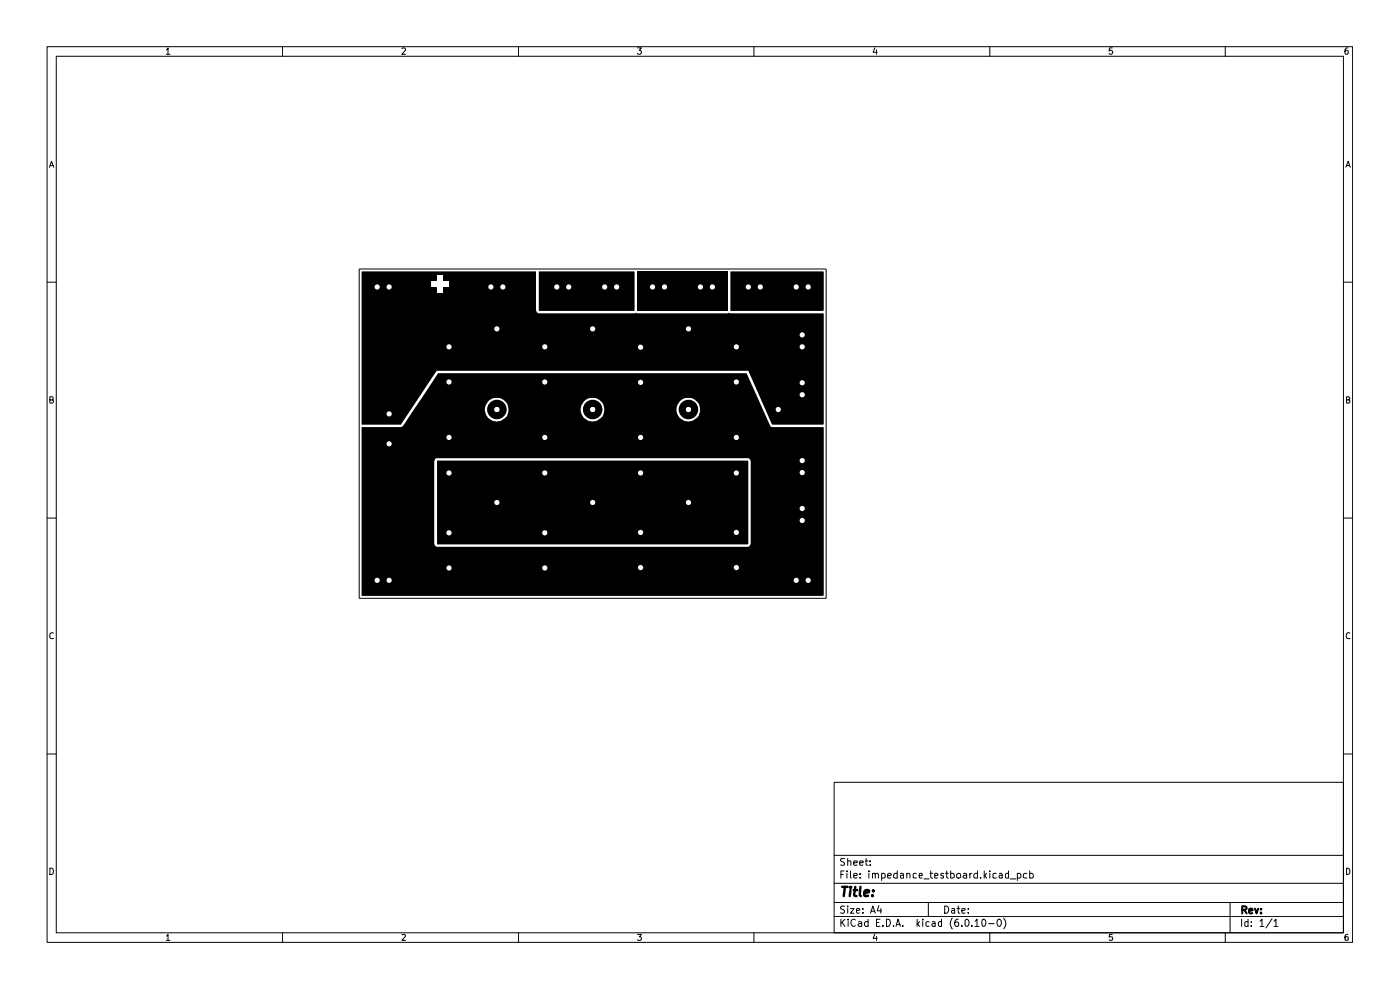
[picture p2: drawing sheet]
<svg xmlns="http://www.w3.org/2000/svg" width="297mm" height="210mm" viewBox="0 0 297 210" stroke-linecap="round" stroke-linejoin="round" font-family="sans-serif">
<g fill="none" stroke="#000" stroke-width=".21">
<path d="M10 9.9h276.9v190h-276.9zM11.9 11.9h273.1v186h-273.1zM35.3 10.6l.3-.4v1.3M35.3 11.5h.8M59.9 9.9v2M85.3 10.3l.1-.1h.4l.2 .2-.1 .4-.6 .7h.7M110 9.9v2M135.2 10.2h.9l-.5 .5 .5 .2v.4l-.3 .2h-.4l-.2-.2M159.9 9.9v2M185.6 10.2l-.4 .9h.9M185.9 10.6v.9M210 9.9v2"/>
<path d="M236 10.2h-.6l-.1 .6 .2-.1h.3l.2 .2v.4l-.2 .2h-.3l-.2-.2M259.9 9.9v2M285.9 10.2h-.4l-.2 .3v.8l.2 .2 .5-.2-.1-.5-.4-.1-.2 .2M10.5 35.5l.4-1.3 .5 1.3M10.7 35.1h.6M285.5 35.5l.5-1.3 .4 1.3M285.7 35.1h.6M10 59.9h1.9M76.2 57.1h99.1v69.8h-99.1zM285 59.9h1.9M10.6 84.8h.5l.2-.1v-.4l-.2-.1h-.5v1.3l.7-.1v-.3v-.3h-.2M285.7 84.8h.4l.2-.2-.2-.4h-.4v1.3l.6-.2v-.4l-.2-.1"/>
<path d="M10 109.9h1.9M285 109.9h1.9M11.3 134.3l-.3-.1-.4 .3v.7l.2 .3 .5-.1M286.3 134.3l-.2-.1a.72 .72 0 0 0-.5 .6 .72 .72 0 0 0 .2 .7l.5-.1M10 159.9h1.9M285 159.9h1.9M177 165.9h108v32h-108zM10.6 184.1a.68 .68 0 0 1 .7 .7 .68 .68 0 0 1-.7 .7zM35.3 198.5l.3-.3v1.3M35.3 199.5h.8M59.9 197.9v2M85.3 198.3l.5-.1 .2 .3-.7 1h.7"/>
<path d="M110 197.9v2M135.2 198.2h.9l-.5 .5 .4 .1v.6h-.8M159.9 197.9v2M177 194.4h108M177 191.4h108M177 187.4h108M177 181.4h108M178.4 195v1.5M178.4 185.5h.5M178.6 195.7l.6 .8M179.1 184.7h-.7v1.6M179.2 192.3a.6 .6 0 0 0-.9 .1l.2 .4a.53 .53 0 0 1 .6 .3 .53 .53 0 0 1-.2 .6l-.6-.1"/>
<path d="M179.2 182.1h-.7l-.2 .3 .2 .3 .6 .3v.5h-.8M179.2 195l-.8 .8M179.7 184.7v.2M179.7 185.2v1.1M179.8 192.2v.2M179.8 182.7l.6-.1 .1 1M179.8 182.1v1.5M179.8 192.7v1M179.9 195v.2M179.9 195.5v1M180.4 192.7h.8l-.8 1h.8M180.4 184.7v1.4l.2 .2"/>
<path d="M181.1 185.8l.8-.1-.1-.4-.4-.1-.3 .3 .1 .7h.6M181.1 183h.8l-.1-.4h-.6l-.1 .2 .1 .7h.6M181.4 195.2v-.1a.73 .73 0 0 0-.9 .4 .73 .73 0 0 0 .3 .9l.4 .1 .2-.2M181.7 193.2l.7-.2-.2-.3h-.3l-.2 .2v.6l.2 .2 .4-.1M182.1 195.6l.4-.1 .3 .2v.8M182.4 183h.7l-.1-.4h-.5l-.1 .2 .1 .7h.5M182.5 186.2v.1M182.5 185.3v.2M182.8 195.8l-.8 .3 .3 .4 .5-.1M183 193.5v.2M183 192.8v.1M183.6 182.6h.5"/>
<path d="M183.7 182.1v1.3l.4 .2M184.1 195.6l-.5-.1-.2 .2v.5l.2 .3 .5-.1M184.1 195v1.5M184.3 184.7v.2M184.3 185.2v1.1M184.6 183.5v.1M184.6 182.6v.2M184.7 193.7l.5-1.5 .5 1.5M184.8 193.3h.7M185.1 185.4l.1-.2 .4 .1 .1 1M185.1 185.2v1.1M185.6 198.1l-.4 .9h.9"/>
<path d="M185.7 185.5a.35 .35 0 0 1 .3-.3 .35 .35 0 0 1 .3 .3v.8M185.9 198.6v.9M185.9 195.7h.5M186.4 192.1l-.3 1.1h.9M186.7 195h-.8v1.5h.8M186.9 192.7v1M187 185.3l.4-.1 .4 .4-.1 .6h-.7M187 185.2v1.6M187.3 196.3v.2M188 195a.77 .77 0 0 1 .9 .7 .77 .77 0 0 1-.9 .8zM188.3 185.8l.8-.1-.1-.4-.4-.1-.3 .3v.6l.3 .2 .4-.1M189.6 196.3v.2"/>
<path d="M190.1 196.5l.4-1.5 .5 1.5M190.2 196.1h.7M190.3 185.3l-.4-.1-.3 .4 .1 .6h.6M190.3 184.7v1.6M191 185.3h.6l.1 1M191.5 196.3v.2M191.7 185.7l-.7 .1v.4h.7M192.4 185.4v-.1a.36 .36 0 0 1 .6 .2v.8M192.4 185.2v1.1M194.4 185.3l-.4-.1-.3 .2v.8h.7M194.6 195v1.5M194.6 195.9l.5 .6"/>
<path d="M195 185.8l.7-.1-.2-.5-.4 .1-.1 .8 .2 .2 .4-.1M195.1 195.5l-.5 .6M195.7 195v.2M195.7 195.5v1M196 186.4h1.1M196.9 191.4v3M197.1 195.6l-.4-.1-.3 .2v.6l.3 .2 .4-.1M197.3 185.2h.6M197.4 184.7v1.4l.5 .2M197.8 195.6l.4-.1 .2 .2v.8M198.3 185.8l.7-.1-.1-.4h-.6v.9h.6M198.4 195.8l-.7 .3 .2 .4 .5-.1"/>
<path d="M199.7 195.6l-.4-.1-.3 .2 .1 .6 .2 .2 .4-.1M199.7 195v1.5M200.1 185.3l-.4-.1-.1 .3 .1 .3h.4v.4h-.5M200.4 192.2a.77 .77 0 0 1 .9 .8 .77 .77 0 0 1-.9 .7zM200.6 185.2h.6M200.8 184.7v1.4l.4 .2M201.7 185.3l.4-.1 .3 .4v.6h-.7M201.7 184.7v1.6M201.9 192.8l.5-.1 .1 .2v.8M202 194.7a1.74 1.74 0 0 0 0 2.3M202.5 193l-.7 .3 .2 .4 .5-.1M203 185.4l.3-.2 .4 .2v.8h-.7z"/>
<path d="M203 192.7h.6M203.3 192.2v1.4l.3 .1M203.3 195h-.4a1.04 1.04 0 0 0-.2 1.4h.6l.1-.6-.3-.2-.5 .1-.1 .1M204 193.2l.7-.2v-.2l-.5-.1-.2 .2 .1 .7h.6M204 196.3v.2M204.4 185.3h.6l.1 1M204.7 195.2l.4-.2a.82 .82 0 0 1 .5 .7 .82 .82 0 0 1-.5 .8l-.4-.3zM205.1 185.7h-.5l-.3 .2 .3 .4 .5-.1M205.4 193.5v.2M205.4 192.8v.1M205.7 185.2v1.1M206.2 196.3v.2"/>
<path d="M206.2 185.2l-.5 .4M206.8 195.4l.5-.4v1.5M206.8 196.5h.9M207.3 185.3l-.4-.1-.3 .4 .1 .6h.6M207.3 184.7v1.6M208 186.2v.1M208.4 195.2l.2-.2a.82 .82 0 0 1 .5 .7 .82 .82 0 0 1-.5 .8l-.2-.2-.1-.4zM208.8 184.7v1.6M208.9 185.7l.4 .6M209.3 185.2l-.5 .6M209.7 195.9h1.2M210 184.7v.2"/>
<path d="M210 185.2v1.1M210 197.9v2M211.3 185.3l-.4-.1-.3 .2v.8h.7M211.6 195.2l.3-.2a.82 .82 0 0 1 .5 .7 .82 .82 0 0 1-.5 .8l-.2-.2-.2-.4zM212 185.3h.5l.1 1M212.6 185.7h-.5l-.2 .2 .2 .4 .5-.1M212.9 194.7a1.84 1.84 0 0 1 0 2.3M214 185.3l-.5-.1-.2 .4 .1 .6h.6M214 184.7v1.6M214.3 186.4h1.2M215.8 185.3l.4-.1 .4 .4-.1 .6h-.7M215.8 185.2v1.6"/>
<path d="M217.8 185.3l-.4-.1-.3 .4 .1 .6h.6M218.4 185.3l.5-.1 .3 .4-.1 .6h-.7M218.4 184.7v1.6M236 198.2h-.6l-.1 .6 .6-.1 .1 .3v.4h-.7M259.9 197.9v2M260.9 191.4v6.5M263.4 195v1.5M264.8 195.6l-.5-.1-.2 .2v.6l.2 .2 .5-.1M264.8 195v1.5M265.4 196.3v.2M265.4 195.6v.1M267.3 195.4l.4-.4v1.5"/>
<path d="M267.3 196.5h.8M269.8 194.9l-1.2 1.9M270.3 195.4l.4-.4v1.5M270.3 196.5h.8M285.7 184.1h.2l.4 .4v.7l-.4 .3h-.2zM285.9 198.2l-.4 .1-.2 .2v.9h.7l-.1-.7h-.5l-.1 .3"/>
</g>
<path d="M263.5 193l.8-.1 .2-.4-.4-.3h-.6v1.6M263.9 193l.6 .8M265 193.2l.7-.1-.1-.3-.4-.1-.2 .2v.8h.6M266.2 192.7l.4 1.1 .3-1.1M267.5 193.6v.2M267.5 192.8v.1" fill="none" stroke="#000" stroke-width=".42"/>
<g fill="none" stroke="#000" stroke-width=".51">
<path d="M117.4 64h1.3v.8h-1.3zM117.4 67.1h1.3v.8h-1.3zM120.7 64h1.3v.8h-1.3zM120.7 67.1h1.3v.8h-1.3zM123.8 64h1.3v.8h-1.3zM123.8 67.1h1.3v.8h-1.3zM127.1 64h1.3v.8h-1.3zM127.1 67.1h1.3v.8h-1.3zM130.1 64h1.3v.8h-1.3zM130.1 67.1h1.3v.8h-1.3zM144.1 64.3h1.3v.8h-1.3zM144.1 67.4h1.3v.8h-1.3z"/>
<path d="M164.4 64.3h1.3v.8h-1.3zM164.4 67.4h1.3v.8h-1.3zM167 88.4h1.2v.8h-1.2zM167 91.5h1.2v.9h-1.2zM169.5 88.4h1.3v.8h-1.3zM169.5 91.5h1.3v.9h-1.3zM172 88.4h1.3v.8h-1.3zM172 91.5h1.3v.9h-1.3zM178.6 188.1h1.2M179.2 188.1l-.2 2M180.4 188.8l-.1 1.3M180.5 188.1l-.2 .1h.3l-.1-.1-.1 .2"/>
<path d="M181.1 188.8h.8M181.4 188.1l-.2 1.7 .1 .2 .4 .1M182.5 188.1l-.1 1.7 .2 .3M183.4 189.5l.9-.3v-.3l-.6-.1-.3 .3v.9h.7M185.1 189.9v.2M185.2 188.9v.2"/>
</g>
<g fill="#000">
<path d="M76.7 57.6h37v8.2l.2 .4 .3 .3h60.5v23.4v.2h-10.9l-5.1-11.4h-66.1l-7.6 11.4h-8.3v-29.2h15.9l.1 1.2h1.3v-1.2h1.2v-1.3h-1.2v-1.3h-1.3l-.1 1.3h-1.2v1.3h-14.7zM114.3 57.6h20.2l.1 8.2-.1 .2h-20.2zM135.1 57.6h19.2v8.4h-19.2zM154.9 57.6h19.8v8.2v.2h-19.8zM81.7 60h1.7v1.7h-1.7zM103.3 60h1.7v1.7h-1.7zM117.4 64h1.3v.8h-1.3zM117.4 67.1h1.3v.8h-1.3zM119.8 60h1.7v1.7h-1.7zM120.7 64h1.3v.8h-1.3zM120.7 67.1h1.3v.8h-1.3zM123.8 64h1.3v.8h-1.3z"/>
<path d="M123.8 67.1h1.3v.8h-1.3zM127.1 64h1.3v.8h-1.3zM127.1 67.1h1.3v.8h-1.3zM127.4 60h1.7v1.7h-1.7zM130.1 64h1.3v.8h-1.3zM130.1 67.1h1.3v.8h-1.3zM140.1 60h1.7v1.7h-1.7zM144.1 64.3h1.3v.8h-1.3zM144.1 67.4h1.3v.8h-1.3zM147.7 60h1.7v1.7h-1.7zM76.7 90.6h8.5l.3-.3 2.3-3.4h15.1l.1 .6a2.42 2.42 0 0 0 2.2 1.9 3.2 3.2 0 0 0 2.2-1l.5-1.5h15.3l.1 .6a2.42 2.42 0 0 0 2.3 1.9 3.2 3.2 0 0 0 2.2-1l.4-1.5h15.3l.1 .6a2.42 2.42 0 0 0 2.3 1.9 3.2 3.2 0 0 0 2.2-1 2.53 2.53 0 0 0-1.3-3.9 2.53 2.53 0 0 0-3.3 2.4h-15.3a2.5 2.5 0 0 0-2.5-2.5 2.5 2.5 0 0 0-2.5 2.5h-15.3a2.5 2.5 0 0 0-2.5-2.5 2.5 2.5 0 0 0-2.5 2.5h-15.1l5.2-7.7h65.3l5.2 11.3 11.2 .2v35.7h-98v-11.1h15.4l.2 .4 .3 .3h66.1l.4-.3 .2-.4v-17.5l-.5-.6h-66.3l-.4 .6v17.5h-15.4zM160.4 60h1.7v1.7h-1.7z"/>
<path d="M164.4 64.3h1.3v.8h-1.3zM164.4 67.4h1.3v.8h-1.3zM168.1 60h1.7v1.7h-1.7zM169.3 72.7h1.7v1.7h-1.7zM81.7 93.3h1.7v1.7h-1.7zM81.7 87h1.7v1.6h-1.7zM92.7 97.7h66v17.6v.2h-66zM167 88.4h1.2v.8h-1.2zM167 91.5h1.2v.9h-1.2zM169.3 80.3h1.7v1.7h-1.7zM169.5 88.4h1.3v.8h-1.3zM169.5 91.5h1.3v.9h-1.3z"/>
<path d="M172 88.4h1.3v.8h-1.3zM172 91.5h1.3v.9h-1.3zM169.3 99.4h1.7v1.7h-1.7zM169.3 107h1.7v1.7h-1.7zM81.7 122.3h1.7v1.6h-1.7zM168.1 122.3h1.7v1.6h-1.7z"/>
<circle cx="80" cy="60.9" r=".89"/>
<circle cx="95.2" cy="73.6" r="1.06"/>
<circle cx="106.7" cy="60.9" r=".89"/>
<circle cx="115.6" cy="73.6" r="1.06"/>
<circle cx="118.1" cy="60.9" r=".89"/>
<circle cx="130.8" cy="60.9" r=".89"/>
<circle cx="135.9" cy="73.7" r="1.06"/>
<circle cx="138.4" cy="60.9" r=".89"/>
<circle cx="151.1" cy="60.9" r=".89"/>
<circle cx="156.2" cy="73.6" r="1.06"/>
<circle cx="158.7" cy="60.9" r=".89"/>
<circle cx="170.2" cy="71" r=".89"/>
<circle cx="171.4" cy="60.9" r=".89"/>
<circle cx="95.2" cy="81" r="1.06"/>
<circle cx="95.2" cy="92.8" r="1.06"/>
<circle cx="115.6" cy="81" r="1.06"/>
<circle cx="115.6" cy="92.8" r="1.06"/>
<circle cx="135.9" cy="81.1" r="1.06"/>
<circle cx="135.9" cy="92.8" r="1.06"/>
<circle cx="156.2" cy="81" r="1.06"/>
<circle cx="156.2" cy="92.8" r="1.06"/>
<circle cx="170.2" cy="83.7" r=".89"/>
<circle cx="170.2" cy="97.7" r=".89"/>
<circle cx="95.2" cy="100.3" r="1.06"/>
<circle cx="95.2" cy="113" r="1.06"/>
<circle cx="115.6" cy="113" r="1.06"/>
<circle cx="115.6" cy="100.3" r="1.06"/>
<circle cx="135.9" cy="100.3" r="1.06"/>
<circle cx="135.9" cy="112.9" r="1.06"/>
<circle cx="156.2" cy="100.3" r="1.06"/>
<circle cx="156.2" cy="112.9" r="1.06"/>
<circle cx="170.2" cy="110.4" r=".89"/>
<circle cx="80" cy="123.1" r=".89"/>
<circle cx="95.2" cy="120.5" r="1.06"/>
<circle cx="115.6" cy="120.5" r="1.06"/>
<circle cx="135.9" cy="120.4" r="1.06"/>
<circle cx="156.2" cy="120.4" r="1.06"/>
<circle cx="171.4" cy="123.1" r=".89"/>
</g>
<g fill="none" stroke="#000" stroke-width="1.5">
<circle cx="105.4" cy="69.8" r="1.31"/>
<circle cx="125.7" cy="69.8" r="1.31"/>
<circle cx="146" cy="69.8" r="1.31"/>
<circle cx="105.4" cy="86.9" r="1.31"/>
<circle cx="125.7" cy="86.9" r="1.31"/>
<circle cx="146" cy="86.9" r="1.31"/>
<circle cx="165.1" cy="86.9" r="1.31"/>
<circle cx="105.4" cy="106.6" r="1.31"/>
<circle cx="125.7" cy="106.6" r="1.31"/>
<circle cx="146" cy="106.6" r="1.31"/>
</g>
<g fill="#fff">
<circle cx="135.9" cy="100.3" r=".55"/>
<circle cx="115.6" cy="113" r=".55"/>
<circle cx="115.6" cy="120.5" r=".55"/>
<circle cx="115.6" cy="100.3" r=".55"/>
<circle cx="115.6" cy="92.8" r=".55"/>
<circle cx="135.9" cy="112.9" r=".55"/>
<circle cx="135.9" cy="120.4" r=".55"/>
<circle cx="80" cy="60.9" r=".55"/>
<circle cx="82.5" cy="94.1" r=".55"/>
<circle cx="82.5" cy="87.8" r=".55"/>
<circle cx="95.2" cy="81" r=".55"/>
<circle cx="95.2" cy="92.8" r=".55"/>
<circle cx="95.2" cy="113" r=".55"/>
<circle cx="95.2" cy="120.5" r=".55"/>
<circle cx="82.5" cy="123.1" r=".55"/>
<circle cx="80" cy="123.1" r=".55"/>
<circle cx="95.2" cy="100.3" r=".55"/>
<circle cx="115.6" cy="73.6" r=".55"/>
<circle cx="135.9" cy="81.1" r=".55"/>
<circle cx="120.6" cy="60.9" r=".55"/>
<circle cx="118.1" cy="60.9" r=".55"/>
<circle cx="115.6" cy="81" r=".55"/>
<circle cx="82.5" cy="60.9" r=".55"/>
<circle cx="104.1" cy="60.9" r=".55"/>
<circle cx="106.7" cy="60.9" r=".55"/>
<circle cx="95.2" cy="73.6" r=".55"/>
<circle cx="156.2" cy="73.6" r=".55"/>
<circle cx="156.2" cy="81" r=".55"/>
<circle cx="170.2" cy="81.2" r=".55"/>
<circle cx="170.2" cy="83.7" r=".55"/>
<circle cx="170.2" cy="73.6" r=".55"/>
<circle cx="170.2" cy="71" r=".55"/>
<circle cx="135.9" cy="92.8" r=".55"/>
<circle cx="170.2" cy="97.7" r=".55"/>
<circle cx="156.2" cy="100.3" r=".55"/>
<circle cx="156.2" cy="92.8" r=".55"/>
<circle cx="141" cy="60.9" r=".55"/>
<circle cx="138.4" cy="60.9" r=".55"/>
<circle cx="128.3" cy="60.9" r=".55"/>
<circle cx="130.8" cy="60.9" r=".55"/>
<circle cx="135.9" cy="73.7" r=".55"/>
<circle cx="148.6" cy="60.9" r=".55"/>
<circle cx="151.1" cy="60.9" r=".55"/>
<circle cx="170.2" cy="100.2" r=".55"/>
<circle cx="156.2" cy="112.9" r=".55"/>
<circle cx="156.2" cy="120.4" r=".55"/>
<circle cx="168.9" cy="123.1" r=".55"/>
<circle cx="171.4" cy="123.1" r=".55"/>
<circle cx="170.2" cy="107.9" r=".55"/>
<circle cx="170.2" cy="110.4" r=".55"/>
<circle cx="161.3" cy="60.9" r=".55"/>
<circle cx="158.7" cy="60.9" r=".55"/>
<circle cx="168.9" cy="60.9" r=".55"/>
<circle cx="171.4" cy="60.9" r=".55"/>
<circle cx="146" cy="69.8" r=".55"/>
<circle cx="165.1" cy="86.9" r=".55"/>
<circle cx="146" cy="106.6" r=".55"/>
<circle cx="146" cy="86.9" r=".55"/>
<circle cx="125.7" cy="69.8" r=".55"/>
<circle cx="105.4" cy="86.9" r=".55"/>
<circle cx="125.7" cy="106.6" r=".55"/>
<circle cx="105.4" cy="69.8" r=".55"/>
<circle cx="125.7" cy="86.9" r=".55"/>
<circle cx="105.4" cy="106.6" r=".55"/>
</g>
</svg>
